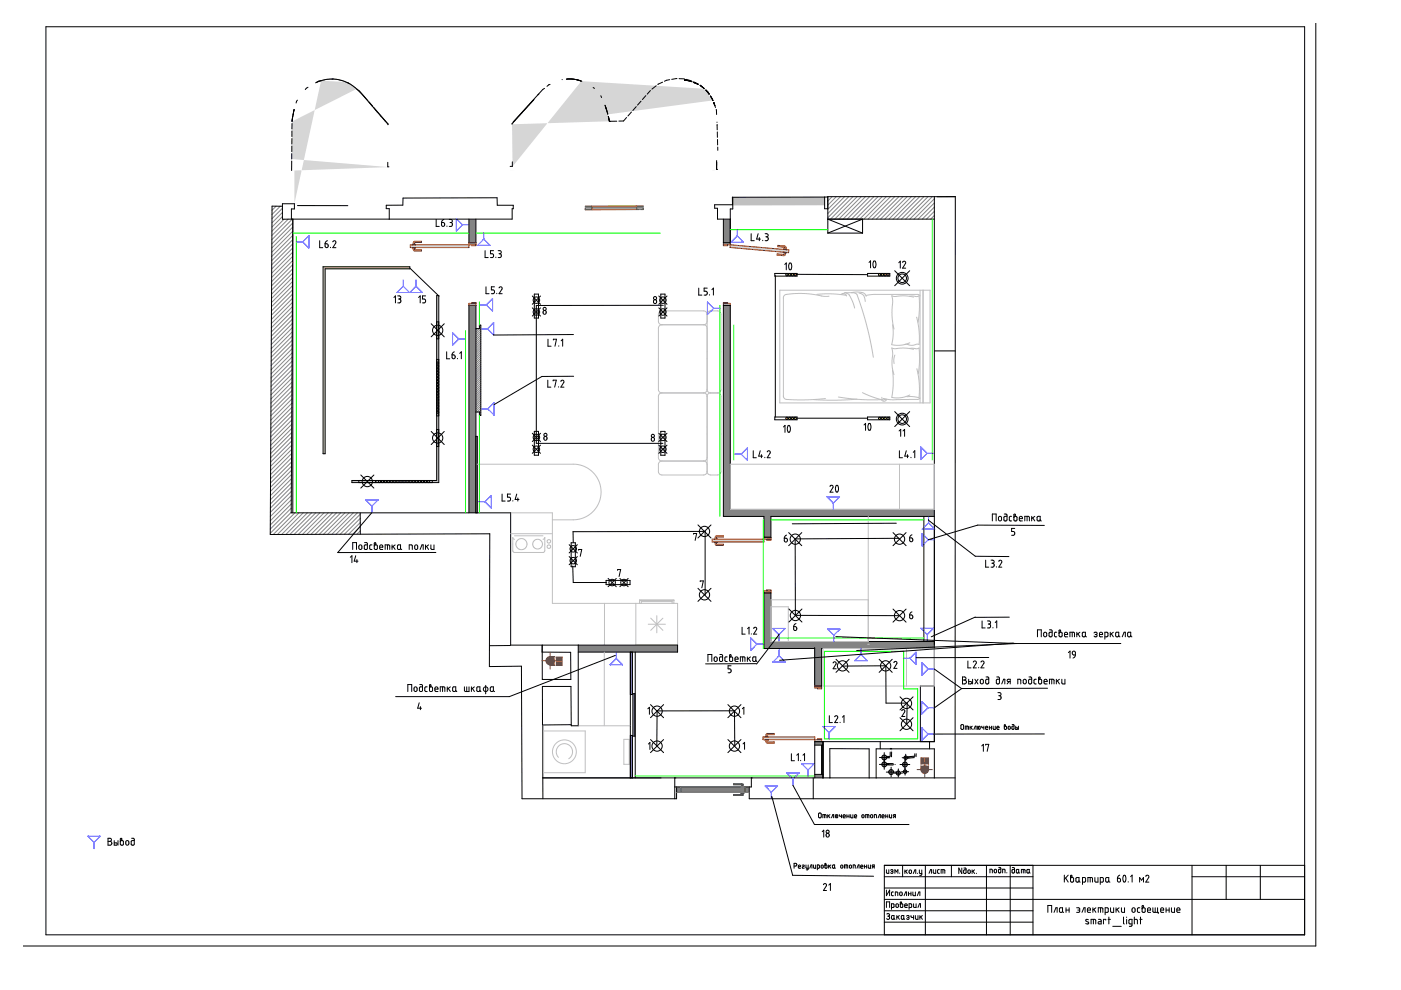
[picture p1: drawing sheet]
<svg xmlns="http://www.w3.org/2000/svg" width="297mm" height="210mm" viewBox="0 0 297 210" stroke-linecap="round" stroke-linejoin="round" font-family="sans-serif">
<g fill="#c0c0c0">
<path d="M155.4 41.8h19.4v1.7l-19.4 .1z" fill-rule="evenodd"/>
<path d="M63.1 43.6l10.6 .1h-10.6z" fill-rule="evenodd"/>
</g>
<g fill="#d6d6d6">
<path d="M151.1 36.1h.8zM108.2 36l.9 .1zM108.6 34.3v1h-.4h.5zM108.6 26.2v.2l20.6-.7-.9-3.4 .5 2 22.4-3-.6-1 .6 1-2.3-2.8 .4 .3-26-1.6a6.9 6.9 0 0 0-3.2-.4h1.5l1.7 .4-14.6 18.1z" fill-rule="evenodd"/>
<path d="M62.4 43.2h.5zM68.1 17.1l2.3-.3-2.3 .3-5.7 26.1v-7l-.5-.1-.1-2v2.1l20.7-.8-20.6-1.7v-1.1l-.1 1.1 .1-7.9 .5-2.6-.5 2.6 13.7-6.9-1.4-1.1-.1-.1 1.5 1.2-2.2-1.5-1.3-.4-1.2-.2 2.5 .6z" fill-rule="evenodd"/>
</g>
<g fill="#7f4f3f">
<path d="M195.2 162.3v.9l.3-.6 .6-.2zM195.3 160.7v1.4h.8v-1.4z" fill-rule="evenodd"/>
<path d="M196.1 162.3l.5 .3 .3 .6v-.9zM196.1 160.7v1.4h.8v-1.4z" fill-rule="evenodd"/>
<circle cx="196.1" cy="163.2" r=".81"/>
</g>
<g fill="#808080">
<path d="M187.9 160.4h.7v.1h-.6z" fill-rule="evenodd"/>
<path d="M188 160.5h.6v.2h-.6z" fill-rule="evenodd"/>
<path d="M188.9 160.1l.1 .3zM188.9 158.7l.2 .1-.1 1.6-.1-.7 .2-.9z" fill-rule="evenodd"/>
<path d="M188.8 160.1l-.1 .3 .2-.1v-.2zM188.8 158.7l-.1 1.7z" fill-rule="evenodd"/>
<path d="M188 161.9h1.4v.2l-1.4-.1z" fill-rule="evenodd"/>
<path d="M188 162l1.4 .1v.1h-1.4z" fill-rule="evenodd"/>
<path d="M194.1 160.1l.1 .3z" fill-rule="evenodd"/>
<path d="M194 160.2l.1 .1h-.2z" fill-rule="evenodd"/>
<path d="M192.3 160.5l1.5-.2v.2l-1.4 .1z" fill-rule="evenodd"/>
<path d="M192.4 160.6l1.4-.1v.1l-1.4 .2z" fill-rule="evenodd"/>
<circle cx="187.5" cy="160.6" r=".51"/>
<circle cx="187.5" cy="162.1" r=".51"/>
<circle cx="188.9" cy="163.7" r=".52"/>
<circle cx="190.5" cy="163.9" r=".44"/>
<circle cx="191.9" cy="163.6" r=".37"/>
<circle cx="191.9" cy="162.1" r=".52"/>
<circle cx="192" cy="160.6" r=".37"/>
</g>
<g fill="#7f4f3f">
<path d="M116.9 139.2h.7v.9l-.3-.6z" fill-rule="evenodd"/>
<path d="M117.5 140.1l.1 .9h-.7l.4-.3z" fill-rule="evenodd"/>
<path d="M117.8 139.3h1.4v.9h-1.4z" fill-rule="evenodd"/>
<path d="M117.8 140.2l.1 .9h1.3v-.9zM116.6 141l1 .1z" fill-rule="evenodd"/>
<circle cx="116.6" cy="140.1" r=".88"/>
</g>
<g fill="none" stroke="#848484" stroke-width=".21">
<path d="M58.5 43.7l-.8 .9M59.4 43.7l-1.7 1.8M59.9 45.9l-2.2 2.3M59.9 45l-2.2 2.3M59.9 44.2l-2.2 2.2M60.2 46.5l-2.6 2.5M61.1 46.5l-3.5 3.4M62 46.5l-4.4 4.3M62 56.2l-4.4 4.4M62 57l-4.4 4.5M62 57.9l-4.4 4.5M62 58.8l-4.4 4.5"/>
<path d="M62 59.7l-4.4 4.5M62 52.6l-4.4 4.4M62 53.5l-4.4 4.4M62 54.4l-4.4 4.4M62 55.3l-4.4 4.4M62.1 48.2l-4.5 4.4M62.1 49l-4.5 4.5M62.1 49.9l-4.5 4.5M62.1 50.8l-4.5 4.5M62.1 51.7l-4.5 4.5M62.1 47.3l-4.5 4.4M61.9 79.3l-4.5 4.4"/>
<path d="M61.9 78.4l-4.4 4.4M61.9 77.5l-4.4 4.4M61.9 76.6l-4.4 4.4M61.9 75.7l-4.4 4.5M61.9 74.8l-4.4 4.5M61.9 73.9l-4.4 4.5M61.9 73l-4.4 4.5M61.9 72.2l-4.4 4.4M62 71.3l-4.5 4.4M62 70.4l-4.5 4.4M62 69.5l-4.5 4.4M62 68.6l-4.5 4.4"/>
<path d="M62 67.7l-4.5 4.5M62 64.2l-4.5 4.4M62 65l-4.5 4.5M62 65.9l-4.5 4.5M62 66.8l-4.5 4.5M62 60.6l-4.4 4.4M62 61.5l-4.4 4.4M62 62.4l-4.4 4.4M62 63.3l-4.4 4.4M61.8 99.7l-4.5 4.5M61.8 96.2l-4.4 4.4M61.8 97.1l-4.4 4.4"/>
<path d="M61.8 98l-4.4 4.4M61.8 98.8l-4.4 4.5M61.8 92.6l-4.4 4.5M61.8 91.7l-4.4 4.5M61.8 93.5l-4.4 4.5M61.8 94.4l-4.4 4.4M61.8 95.3l-4.4 4.4M61.8 90.8l-4.4 4.5M61.8 90l-4.4 4.4M61.8 89.1l-4.4 4.4M61.8 88.2l-4.4 4.4M61.9 87.3l-4.5 4.4"/>
<path d="M61.9 86.4l-4.5 4.4M61.9 85.5l-4.5 4.5M61.9 84.6l-4.5 4.5M61.9 83.7l-4.5 4.5M61.9 82.8l-4.5 4.5M61.9 81.9l-4.5 4.5M61.9 81l-4.5 4.5M61.9 80.2l-4.5 4.4M61.7 107.7l-4.4 4.5M61.7 108.6l-4.4 4.5M61.8 103.3l-4.5 4.4M61.8 104.2l-4.5 4.4"/>
<path d="M61.8 105.1l-4.5 4.4M61.8 106l-4.5 4.4M61.8 106.8l-4.5 4.5M61.8 100.6l-4.5 4.5M61.8 101.5l-4.5 4.5M61.8 102.4l-4.5 4.4M62.5 108.7l-4.6 4.6M63.4 108.7l-4.6 4.6M64.3 108.7l-4.6 4.6M65.2 108.7l-4.6 4.6M66.1 108.7l-4.6 4.6M67 108.7l-4.6 4.6"/>
<path d="M67.8 108.7l-4.6 4.6M68.7 108.7l-4.6 4.6M69.6 108.7l-4.6 4.6M70.5 108.7l-4.6 4.6M71.4 108.7l-4.6 4.6M72.2 108.7l-4.5 4.6M73.1 108.7l-4.5 4.6M74 108.7l-4.5 4.6M74.9 108.7l-4.5 4.6M75.8 108.7l-4.6 4.6M76.4 109l-4.3 4.3M76.4 109.9l-3.4 3.4"/>
<path d="M76.4 110.8l-2.5 2.5M76.4 111.7l-1.6 1.6M76.4 112.6l-.7 .7"/>
</g>
<g fill="#808080">
<path d="M155.5 166.2l2 .1v.5h-.3v-.4h-1.7z" fill-rule="evenodd"/>
<path d="M157 166.8l.8 .1z" fill-rule="evenodd"/>
<path d="M155.5 168.5h1.7v-.4h.3v.5l-.3 .1h-1.7z" fill-rule="evenodd"/>
<path d="M157 168l.8 .1z" fill-rule="evenodd"/>
<path d="M158 166.9h.9v1.1h-.9zM143.4 166.9h.9v1.1h14.6h-15.5z" fill-rule="evenodd"/>
<path d="M144.3 166.9h13.7v1.1h-13.7z" fill-rule="evenodd"/>
<path d="M124.1 43.7v.5h1.4v-.5zM135 43.7v.5h1.4v-.5z" fill-rule="evenodd"/>
<path d="M124.1 44.2v.3l1.4-.1v-.2zM135 44.2v.2h1.4v-.2z" fill-rule="evenodd"/>
<path d="M125.5 43.7h9.5v.5h-9.5z" fill-rule="evenodd"/>
<path d="M125.5 44.2h9.5v.2h-9.5z" fill-rule="evenodd"/>
</g>
<g fill="none" stroke="#848484" stroke-width=".21">
<path d="M101.1 69.7l-.2 .2M101.6 69.7l-.7 .7M101.9 68.9l-.3 .3M101.9 74.6l-1 1M101.9 74.2l-1 1M101.9 73.7l-1 1.1M101.9 73.3l-1 1M101.9 72.9l-1 1M101.9 72.4l-1 1M101.9 72l-1 1M101.9 71.5l-1 1.1M101.9 71.1l-1 1"/>
<path d="M101.9 70.6l-1 1.1M101.9 75.1l-1 1M101.9 75.5l-1 1M101.9 75.9l-1 1.1M101.9 76.4l-1 1M101.9 76.8l-1 1.1M101.9 77.3l-1 1M101.9 77.7l-1 1.1M101.9 78.2l-1 1M101.9 78.6l-1 1M101.9 79l-1 1.1M101.9 79.5l-1 1"/>
<path d="M101.9 79.9l-1 1.1M101.9 69.3l-.3 .3M101.9 69.8l-1 1M101.9 70.2l-1 1M101.9 80.4l-1 1M101.9 80.8l-1 1.1M101.9 81.3l-1 1M101.9 81.7l-1 1M101.9 82.1l-1 1.1M101.9 82.6l-1 1M101.9 83l-1 1.1M101.9 83.5l-1 1"/>
<path d="M101.9 83.9l-1 1M101.9 84.3l-1 1.1M101.9 84.8l-1 1M101.9 85.2l-1 1.1M101.9 85.7l-1 1M101.9 86.1l-1 1M101.9 86.6l-.8 .8M101.9 87l-.3 .4M101.9 87.4l-.3 .3M101.9 87.9l-.2 .2"/>
</g>
<path d="M122.6 136.8h21.1v1.5h-21.1z" fill-rule="evenodd" fill="#848484"/>
<g fill="none" stroke="#848484" stroke-width=".21">
<path d="M175.5 41.7h.1M176.4 41.7l-.9 .9M177.3 41.7l-1.8 1.8M178.2 41.7l-2.7 2.7M179.1 41.7l-3.6 3.6M180 41.7l-4.5 4.5M180.8 41.7l-4.7 4.8M181.7 41.7l-4.7 4.8M182.6 41.7l-4.8 4.8M183.5 41.7l-4.8 4.8M184.4 41.7l-4.8 4.8M185.3 41.7l-4.8 4.8"/>
<path d="M186.2 41.7l-4.8 4.8M187 41.7l-4.7 4.8M187.9 41.7l-4.7 4.8M188.8 41.7l-4.8 4.8M189.7 41.7l-4.8 4.8M190.6 41.7l-4.8 4.8M191.5 41.7l-4.8 4.8M192.3 41.7l-4.7 4.8M193.2 41.7l-4.7 4.8M194.1 41.7l-4.7 4.8M195 41.7l-4.8 4.8M195.9 41.7l-4.8 4.8"/>
<path d="M196.8 41.7l-4.8 4.8M197.7 41.7l-4.8 4.8M198.1 44.8l-1.7 1.7M198.1 43.9l-2.6 2.6M198.1 43l-3.5 3.5M198.1 42.1l-4.3 4.4M198.1 45.7l-.8 .8"/>
</g>
<g fill="#d6d6d6">
<path d="M162.5 155.7l.2-.2h1.4v.3h-1.4v.3l.2 .2h-.7l.2-.2z" fill-rule="evenodd"/>
<path d="M162.2 156.8h.7l-.2 .1v.4h1.4v.3h-1.4l-.3-.3v-.4z" fill-rule="evenodd"/>
<path d="M161.8 156.3h10.9v.5h-10.9z" fill-rule="evenodd"/>
<path d="M173.3 145.9h.9v.1h-.9zM172.7 145.5h1.5v.4h-1.5z" fill-rule="evenodd"/>
<path d="M173.3 156.6v.2h.9v-.2zM172.7 156.8v.4h1.5v-.4z" fill-rule="evenodd"/>
<path d="M164.8 53.8l1.4 .2 .1-.4-.2-.1h.7l-.3 .1v.4l-.2 .2-1.5-.1z" fill-rule="evenodd"/>
<path d="M164.9 52l1.5 .2 .2 .3v.3l.2 .1h-.7l.2-.1v-.4l-1.4-.1z" fill-rule="evenodd"/>
<path d="M154.8 51.9l12.4 1.1v.6l-12.4-1.1z" fill-rule="evenodd"/>
<path d="M153.4 51.9v.2h.9v-.2zM153.4 51.5v.4h1.4v-.4z" fill-rule="evenodd"/>
<path d="M153.4 64.1h.9v.2h-.9zM153.4 64.3h1.4v.4h-1.4z" fill-rule="evenodd"/>
<path d="M87.4 52.5h.7l-.2 .1v.4h1.5v.2h-1.5l-.3-.2v-.4z" fill-rule="evenodd"/>
<path d="M87.7 51.3l.2-.1h1.5v.2h-1.5v.4l.2 .1h-.7l.2-.1z" fill-rule="evenodd"/>
<path d="M87 51.9h12.4v.6h-12.4z" fill-rule="evenodd"/>
<path d="M100 51.9h.9v.2h-.9zM99.4 51.5h1.5v.4h-1.5z" fill-rule="evenodd"/>
<path d="M100 64.1v.2h.9v-.2zM99.4 64.3v.4h1.5v-.4z" fill-rule="evenodd"/>
<path d="M151.4 114.9h.7l-.2 .1v.4h1.5v.3l-1.6-.1-.1-.2-.1-.4z" fill-rule="evenodd"/>
<path d="M151.7 113.7l1.7-.1v.3h-1.5v.3l.2 .1h-.7l.2-.1z" fill-rule="evenodd"/>
<path d="M151 114.3h11v.6h-11z" fill-rule="evenodd"/>
<path d="M162.6 114.3h.8v.2h-.8zM162 113.9h1.4v.4h-1.4z" fill-rule="evenodd"/>
<path d="M162.6 125.1v.2h.8v-.2zM162 125.3v.4h1.4v-.4z" fill-rule="evenodd"/>
</g>
<path d="M133.9 138.3v9M133.9 155.9v9" fill="none" stroke="#66b2cc" stroke-width=".44"/>
<path d="M134.4 147.1v9" fill="none" stroke="#66b2cc" stroke-width=".42"/>
<g fill="#848484">
<path d="M99.4 46.5v5h1.5v-5zM99.4 64.7v44h1.5v-44zM153.4 46.5v5h1.4v-5zM153.4 64.7v44.8h8.6v4.4h1.4v-4.4h34.7v-1.5h-43.3v-43.3z" fill-rule="evenodd"/>
<path d="M172.7 157.2v.8h1.8v-.8zM172.7 164.2v.7h1.8v-.7z" fill-rule="evenodd"/>
</g>
<path d="M174.3 158v6.2" fill="none" stroke="#848484" stroke-width=".3"/>
<path d="M162 125.7h1.4v10.3h34.7v1.5h-23.9v8h-1.5v-8h-10.7z" fill-rule="evenodd" fill="#848484"/>
<g fill="#ffff7f">
<path d="M92.6 77a.22 .22 0 0 0 .4 0 .22 .22 0 0 0-.4 0zM92.6 77.6a.22 .22 0 0 0 .4 0 .22 .22 0 0 0-.4 0zM92.6 78.3a.22 .22 0 0 0 .4 0 .22 .22 0 0 0-.4 0zM92.6 78.9a.22 .22 0 0 0 .4 0 .22 .22 0 0 0-.4 0zM92.6 79.6a.22 .22 0 0 0 .4 0 .22 .22 0 0 0-.4 0zM92.6 80.2a.23 .23 0 0 0 .4 0 .23 .23 0 0 0-.4 0zM92.6 80.9a.22 .22 0 0 0 .4 0 .22 .22 0 0 0-.4 0zM92.6 81.5a.22 .22 0 0 0 .4 0 .22 .22 0 0 0-.4 0zM92.6 82.2a.22 .22 0 0 0 .4 0 .22 .22 0 0 0-.4 0zM92.6 82.8a.23 .23 0 0 0 .4 0 .23 .23 0 0 0-.4 0zM92.6 83.5a.22 .22 0 0 0 .4 0 .22 .22 0 0 0-.4 0zM92.6 84.1a.22 .22 0 0 0 .4 0 .22 .22 0 0 0-.4 0zM92.6 84.8a.22 .22 0 0 0 .4 0 .22 .22 0 0 0-.4 0zM92.6 85.4a.23 .23 0 0 0 .4 0 .23 .23 0 0 0-.4 0zM92.6 86.1a.23 .23 0 0 0 .4 0 .23 .23 0 0 0-.4 0zM92.6 86.8a.22 .22 0 0 0 .4 0 .22 .22 0 0 0-.4 0zM92.6 87.4a.22 .22 0 0 0 .4 0 .22 .22 0 0 0-.4 0z" fill-rule="evenodd"/>
<path d="M80.2 102.1a.25 .25 0 0 0 .5 0 .25 .25 0 0 0-.5 0zM80.9 102.1a.22 .22 0 0 0 .4 0 .22 .22 0 0 0-.4 0zM81.5 102.1a.25 .25 0 0 0 .5 0 .25 .25 0 0 0-.5 0zM82.2 102.1a.22 .22 0 0 0 .4 0 .22 .22 0 0 0-.4 0zM82.8 102.1a.25 .25 0 0 0 .5 0 .25 .25 0 0 0-.5 0zM83.5 102.1a.23 .23 0 0 0 .4 0 .23 .23 0 0 0-.4 0zM84.1 102.1a.25 .25 0 0 0 .5 0 .25 .25 0 0 0-.5 0zM84.8 102.1a.22 .22 0 0 0 .4 0 .22 .22 0 0 0-.4 0zM85.4 102.1a.25 .25 0 0 0 .5 0 .25 .25 0 0 0-.5 0zM86.1 102.1a.23 .23 0 0 0 .4 0 .23 .23 0 0 0-.4 0zM86.8 102.1a.22 .22 0 0 0 .4 0 .22 .22 0 0 0-.4 0zM87.4 102.1a.23 .23 0 0 0 .4 0 .23 .23 0 0 0-.4 0zM88.1 102.1a.22 .22 0 0 0 .4 0 .22 .22 0 0 0-.4 0zM88.7 102.1a.22 .22 0 0 0 .4 0 .22 .22 0 0 0-.4 0zM89.3 102.1a.25 .25 0 0 0 .5 0 .25 .25 0 0 0-.5 0zM90 102.1a.22 .22 0 0 0 .4 0 .22 .22 0 0 0-.4 0zM90.7 102.1a.22 .22 0 0 0 .4 0 .22 .22 0 0 0-.4 0z" fill-rule="evenodd"/>
<path d="M68.5 56.6v39.6h.2v-39.4h18.2v-.2zM68.7 56.8v39.4h.2v-39.2h18v-.2z" fill-rule="evenodd"/>
<path d="M186.2 58.3a.25 .25 0 0 0 .5 0 .25 .25 0 0 0-.5 0zM186.9 58.3a.24 .24 0 0 0 .4 0 .24 .24 0 0 0-.4 0zM187.4 58.3a.25 .25 0 0 0 .5 0 .25 .25 0 0 0-.5 0zM188 58.3a.25 .25 0 0 0 .5 0 .25 .25 0 0 0-.5 0z" fill-rule="evenodd"/>
<path d="M166.6 58.3a.25 .25 0 0 0 .5 0 .25 .25 0 0 0-.5 0zM167.2 58.3a.25 .25 0 0 0 .5 0 .25 .25 0 0 0-.5 0zM167.8 58.3a.25 .25 0 0 0 .5 0 .25 .25 0 0 0-.5 0zM168.4 58.3a.24 .24 0 0 0 .4 0 .24 .24 0 0 0-.4 0z" fill-rule="evenodd"/>
<path d="M186.2 88.7a.25 .25 0 0 0 .5 0 .25 .25 0 0 0-.5 0zM186.9 88.7a.24 .24 0 0 0 .4 0 .24 .24 0 0 0-.4 0zM187.4 88.7a.25 .25 0 0 0 .5 0 .25 .25 0 0 0-.5 0zM188 88.7a.25 .25 0 0 0 .5 0 .25 .25 0 0 0-.5 0z" fill-rule="evenodd"/>
<path d="M166.6 88.7a.25 .25 0 0 0 .5 0 .25 .25 0 0 0-.5 0zM167.2 88.7a.25 .25 0 0 0 .5 0 .25 .25 0 0 0-.5 0zM167.8 88.7a.24 .24 0 0 0 .4 0 .24 .24 0 0 0-.4 0zM168.4 88.7a.24 .24 0 0 0 .4 0 .24 .24 0 0 0-.4 0z" fill-rule="evenodd"/>
</g>
<g fill="none" stroke="#000" stroke-width=".21">
<path d="M9.7 5.7h266.9v192.5h-266.9zM65.3 18.5l-.6 .5M68.1 17.1a7.7 7.7 0 0 1 7.7 1.9l6.5 7.3M68.1 17.1l-1 .4M68.1 17.1l-1.2 .5M70.7 16.7l-.3 .1M73.7 17.5l.4 .2M75.6 18.9l.6 .4 1.8 2M114.3 19.9l-.3 .2M115.4 18.7l-6.6 7.1M116.6 17.9l-.6 .4M119.2 16.9h.1"/>
<path d="M120.1 16.8h1.9M120.4 16.7l-.1 .1M121.6 16.8h.1M121.8 16.8h.1M122.1 16.9l.5 .1M122.2 16.9h.2M122.5 17l.4 .1M122.6 17h.2M122.9 17.1h.1M123 17.1h.1M123 17.1l.3 .1M123.3 17.2h.1"/>
<path d="M125.8 18.6l.2 .1M137.9 19.2l-.7 .8M139.1 18.2l-.9 .7M140.5 17.4l-1 .5M142 16.9l-1.1 .3M143.5 16.7l-1.1 .1M144 16.7h1.1M145.2 16.9h.1M145.4 17l.3 .1M145.5 16.8l1.1 .4M145.6 17.1h.3M145.9 17.1h.2"/>
<path d="M146 17.1l.3 .1M146.2 17.2h.2M146.3 17.2l.4 .1M146.5 17.3h.1M147 17.5h.1M147 17.5h.2M147 17.3l1 .6M147.2 17.5h.1M147.2 17.5l.1 .1M147.2 17.5l.3 .1M147.4 17.6h.1M147.5 17.6v.1"/>
<path d="M147.5 17.7l.5 .2M147.6 17.7h.1M147.7 17.7h.1M147.7 17.7v.1M147.8 17.8h.1M147.9 17.8h.1M148 17.9h.1M148.4 18.1h.1M148.5 18.1l.4 .4M148.5 18.1l.1 .1M148.5 18.2l.2 .1M148.7 18.3l.4 .3"/>
<path d="M148.8 18.4h.1M149.1 18.6h.1M149.1 18.6l.2 .2M149.2 18.7h.1M149.3 18.8h.1M149.8 19.2l-.2-.1 .8 .9-.2-.2M149.8 19.2l.4 .5M149.8 19.2h.1M149.9 19.4v.1M150.2 19.7v.1M150.3 19.9h.1M279 5v195.6h-274"/>
<path d="M61.8 32.6v1.1M61.8 34.1v2.1M61.9 31v1.2M61.9 27.8v1.2M61.9 29.4v1.1M61.9 26.2v1.1M61.9 25.7h.1M62 25.3v.1M62 25h.1M62 24.9h.1M62.1 24.6l-.2 1.2M62.1 24.4h.1"/>
<path d="M62.2 24.1v.1M62.2 23.9h.1M62.3 23.7l-.1 .1M62.3 23.5l-.2 1M62.3 23.3v.1M62.3 23.3v.3M63.1 21.2l-.3 .6M78.3 21.7l.7 .8M79.2 22.8l3.1 3.5M82.2 34.4v1h.3M82.3 26.3v.2M108.6 34.3v1h-.4"/>
<path d="M113.2 21.1l-4.6 5.3M127.4 20.3l.2 .4M128.3 22.3l.2 .6M128.4 22.5v.1M128.4 22.8l.2 .5M128.5 22.9h.1M128.5 22.9l.4 1.3M129 24.7l.2 1h.2M129 24.8h.1M129.1 25v.1M129.1 25.2v.1M129.2 25.5h.1"/>
<path d="M130.8 25.7h-1.6M132.8 24.9l-.6 .8h-1M133.9 23.7l-.8 .9M134.9 22.6l-.7 .8M135.9 21.4l-.7 .9M136.9 20.3l-.7 .8M150.6 20.3v.1M150.6 20.4h.1M150.7 20.4l.1 .2M150.7 20.4l.2 .4M150.8 20.7l.1 .2M150.9 20.9h.1"/>
<path d="M151 20.9v.1M151 20.9h.1M151 21l.1 .2M151.1 21.1h.1M151.1 21.2h.1M151.1 21.3h.1M151.1 21.2v.1M151.4 21.8v.1M151.4 21.9v.1M151.4 21.8l-.1-.1 .4 1.1M151.4 22l.1 .3M151.4 22v.1"/>
<path d="M151.5 22.1v.1M151.5 22.2l.1 .2M151.5 22.4h.1M151.8 23.2l.1 1.1M151.9 35.9h.1M151.9 34v1.9M152 25.9v.1M152 26.4l.1 1.1M152.1 28v1.1M152.1 29.6v1.1M152.2 31.2v.7M59.9 43.7h-2.2l-.4 69.6 46.5-.1v28.1l6.8-.1 .1 28.2h32.7v-2.5"/>
<path d="M59.9 43.2h2.5v1.1h-.6v2.2h-1.9zM61.8 46.5h46.8v-2.2h.2v-.8h-3.4v-1.6l-20 .1v1.5h-3.5v.7h.6v2.3M63.1 43.6h10.6M67.8 51v1.5h.6M68.5 56.6h18.4v.4h-18v39.2h-.4zM68.9 51.7h.5l.2 .5a.33 .33 0 0 1-.4 .3 .33 .33 0 0 1-.3-.3zM69.4 51l-.3 .3-.2 .4M70.1 52.4v.1M70.6 51.3a.33 .33 0 0 1 .4-.3 .33 .33 0 0 1 .2 .5l-.6 1h.6M86.9 56.9l6.2 5.9M92.5 46.5v1.5h.6M93.6 47.2l.6 .1 .1 .5a.33 .33 0 0 1-.4 .2 .33 .33 0 0 1-.3-.3z"/>
<path d="M94.1 46.5l-.3 .3-.2 .4M94.8 47.9v.1M95.2 46.5h.4a.33 .33 0 0 1 .3 .4 .33 .33 0 0 1-.3 .3M95.4 47.2h.2M95.6 47.2l.2 .1 .1 .5-.2 .2h-.5M99.4 46.5v5h1.5v-5M102.8 53.1v1.5h.7M104.6 53.1h-.6v.7h.4l.2 .3-.1 .4-.5 .1M105.1 54.5v.1M105.6 53.1h.4a.33 .33 0 0 1 .3 .4 .33 .33 0 0 1-.3 .3M105.8 53.8h.2M106 53.8l.3 .2v.4l-.3 .2h-.4"/>
<path d="M155.4 41.8v2.5h-.6v7.2h-1.4v-5M159.3 49.6v1.4h.6M160.7 49.6l-.3 1.1h.8M161 50.4v.6M161.7 50.9v.1M162.2 49.6h.4a.33 .33 0 0 1 .3 .3 .33 .33 0 0 1-.4 .3M162.4 50.2h.1M162.5 50.2l.3 .2 .1 .4-.2 .2h-.5M164.3 58h4.7v.5h-4.7zM164.4 58.4v30M166.4 56.1l.3-.3v1.4M167.4 55.8a.55 .55 0 0 1 .5 .8l-.1 .2a.32 .32 0 0 1-.3 .4 .32 .32 0 0 1-.3-.5z"/>
<path d="M168.9 58.2h14.9M174.8 41.8h.7v2.5h-.7zM174.8 41.8h-19.5v1.6h-3.8v.8h.6v2.3h2.7M175.5 49.4l7.4-2.9v2.9M175.5 49.4h7.4M183.9 58h4.8v.5h-4.8zM184.3 55.6l.3-.3v1.5M185.2 55.4a.55 .55 0 0 1 .5 .8v.2a.32 .32 0 0 1-.4 .4 .32 .32 0 0 1-.2-.5zM189.7 57.4l3.2 3.2M190.6 55.7l.3-.3v1.5M191.4 55.6a.33 .33 0 0 1 .4-.2 .33 .33 0 0 1 .2 .5l-.6 1h.6M192.9 57.4l-3.2 3.2"/>
<path d="M198.1 41.7v115.5h-25.4v7.7M198.1 46.5h-22.6l7.4 2.9M202.5 41.7v127.7h-43.6v-2.5M202.5 41.7h-3.8M202.5 41.7h-27v7.7M83.5 63.1l.3-.4v1.5M84.3 62.7h.4a.33 .33 0 0 1 .3 .4 .33 .33 0 0 1-.3 .3M84.5 63.4h.2M84.7 63.4l.2 .1 .1 .5-.2 .2h-.5M88.8 63.1l.3-.4v1.5M90.2 62.7h-.6v.7h.5l.1 .3-.1 .5h-.5M91.4 68.6l2.8 2.8"/>
<path d="M92.6 62.7h.4v39.6h-18.4v-.4h18zM92.6 68.2h.4M92.6 71.8h.4M92.6 76.2h.4M94.2 68.6l-2.8 2.8M94.7 74.6v1.5h.7M95.8 75.2l.6 .2 .1 .5a.33 .33 0 0 1-.4 .2 .33 .33 0 0 1-.3-.4zM96.3 74.6l-.3 .2-.2 .4M97 76v.1M97.5 74.9l.3-.3v1.5M100.9 69.7h.7v-.8h.3v19.2h-.3v-.7h-.7M103 60.8v1.5h.7"/>
<path d="M104.8 60.8h-.6v.7h.4l.2 .2-.1 .5-.5 .1M105.3 62.2v.1M105.8 61a.33 .33 0 0 1 .5-.2 .33 .33 0 0 1 .1 .5l-.6 1h.7M112.9 65.3l1.7 1.7M112.9 62.8l1.7 1.7M113.3 62.4h.9v5h-.9zM114.6 65.3l-1.7 1.7M114.6 62.8l-1.7 1.7M116.2 71.9v1.5h.6M117.3 72.1v-.2h.7l-.3 1.5M118.5 73.3v.1M119 72.3l.3-.4v1.5"/>
<path d="M121.6 70.9l-16.9 .1M121.6 79.8h-6.7l-10.1 6M139.7 65.3l1.7 1.7M139.7 62.8l1.7 1.7M140.1 62.4h.9v5h-.9zM140.6 64.7l-26.9 .1v29.2h26.8M141.4 65.3l-1.7 1.7M141.4 62.8l-1.7 1.7M148.1 61.1v1.5h.7M149.9 61.1h-.6v.6l.5 .1 .1 .2-.1 .5-.5 .1M150.4 62.5v.1M150.9 61.4l.4-.3v1.5"/>
<path d="M198.1 74.4h4.4M91.4 91.5l2.8 2.8M92.6 94.7h.4M92.6 91.1h.4M92.6 88.2h.4M94.2 91.5l-2.8 2.8M100.9 92.5h.3v16.2M112.9 91.9l1.7 1.7M112.9 94.4l1.7 1.7M113.3 91.5h.9v5h-.9zM114.6 91.9l-1.7 1.7M114.6 94.4l-1.7 1.7"/>
<path d="M116.1 80.6v1.5h.7M117.3 80.8v-.2h.6l-.3 1.5M118.4 82v.1M118.9 80.9a.33 .33 0 0 1 .5-.3 .33 .33 0 0 1 .1 .5l-.6 1h.7M139.7 91.9l1.7 1.7M139.7 94.4l1.7 1.7M140.1 91.5h.9v5h-.9zM141.4 91.9l-1.7 1.7M141.4 94.4l-1.7 1.7M159.7 95.6v1.4h.7M161.2 95.6l-.3 1.1h.8M161.4 96.4v.6"/>
<path d="M162.2 97h.1M162.7 95.8a.33 .33 0 0 1 .4-.2 .33 .33 0 0 1 .2 .5l-.6 .9h.6M164.3 88.4h4.7v.6h-4.7zM166.1 90.5l.3-.3v1.5M167.1 90.3a.49 .49 0 0 1 .5 .7l-.1 .3a.31 .31 0 0 1-.3 .4 .31 .31 0 0 1-.2-.5zM169 88.7h15M183.2 90.1l.3-.3v1.4M183.9 88.4h4.8v.6h-4.8zM184.2 89.9a.47 .47 0 0 1 .5 .6l-.1 .3a.31 .31 0 0 1-.3 .4 .31 .31 0 0 1-.3-.4zM189.7 87.3l3.2 3.1M190.6 91.4l.4-.4v1.5M190.7 95.6v1.4h.6"/>
<path d="M191.5 91.4l.3-.4v1.5M192.2 95.6l-.4 1.1h.8M192.4 96.4v.6M192.9 87.3l-3.2 3.1M193.1 97h.1M193.6 95.9l.4-.3v1.4M62.1 108.7v-62.2l-.4 62.2h46.6v28.1h35.4v1.5h-21.1M74.3 118.2l.3-.4v1.5M74.8 116.5v-1.5h.8v1.5M75.4 117.8l-.3 1.2h.8M75.7 118.6v.7M76.1 101.9v.4"/>
<path d="M76.2 115.6a.32 .32 0 0 1 .3-.1 .32 .32 0 0 1 .2 .3v.5a.34 .34 0 0 1-.3 .2 .34 .34 0 0 1-.3-.3zM76.4 108.7v4.6M76.5 100.7l2.8 2.8M77.3 115h.4l.2 .3v1.1l-.2 .1h-.4l-.1-.8 .7-.2M78.8 108.7l-7.2 8.5 20.8-.1M78.9 115.5h-.4l-.1 .2v.7l.5 .1M79.3 100.7l-2.8 2.8M79.4 115.6l.3-.4-.1-.2-.2 .1v1.2l.1 .2h.4l.1-.8-.4-.2-.2 .3M79.7 101.9v.4M80.5 116h.7v-.2a.33 .33 0 0 0-.4-.3 .33 .33 0 0 0-.3 .3l.1 .6 .6 .1M81.7 116.5v-1h.8l.1 1M82.1 115.5v1"/>
<path d="M83.1 115.5v1M83.3 115.8l.5 .7M83.8 115.5l-.7 .5M84.3 115.6l.6-.1v.9l-.1 .1-.5-.1zM84.9 116.3l.3 .2M86.8 116.5v-1l.6 .1v.9M88 115.6a.32 .32 0 0 1 .4-.1 .32 .32 0 0 1 .2 .3v.4a.32 .32 0 0 1-.4 .3 .32 .32 0 0 1-.3-.3zM89.1 116.5l.4-1h.2v1M90.2 115.5v1M90.4 115.8l.5 .7M90.9 115.5l-.7 .5M91.4 115.5v.8l.1 .2h.5v-1"/>
<path d="M91.7 101.9v.4M99.4 108.7v-44h1.5v44M106.4 104.8v1.4h.7M108.2 104.8h-.6v.6h.5l.1 .3-.1 .5h-.5M108.7 106.2h.1M109.6 104.8l-.4 1.1h.8M109.8 105.6v.6M120.7 115.5l1.7 1.7M120.7 118l1.7 1.7M121.1 115.1h.9v5.1h-.9zM121.5 112.7v2.3M121.5 112.7h28v13.4"/>
<path d="M122.4 115.5l-1.7 1.7M122.4 118l-1.7 1.7M122.7 116.6v-.1h.6l-.3 1.5M147 113.3v-.2h.7l-.3 1.5M148 111.3l2.7 2.8M150.7 111.3l-2.7 2.8M166.3 114.1l.5 .1 .1 .4a.33 .33 0 0 1-.3 .3 .33 .33 0 0 1-.3-.3zM166.8 113.5l-.4 .2-.1 .4M167.2 112.9l2.8 2.8M170 112.9l-2.8 2.8M176 103.1a.33 .33 0 0 1 .4-.2 .33 .33 0 0 1 .2 .5l-.6 1h.6M177.3 102.9a.61 .61 0 0 1 .5 .9l-.1 .1a.32 .32 0 0 1-.3 .4 .32 .32 0 0 1-.3-.4z"/>
<path d="M189.3 112.9l2.8 2.8M190 110.9l-22 .2M190.6 114.1l-22 .2v16.2h22M192.1 112.9l-2.8 2.8M192.9 114l.5 .1 .1 .4a.33 .33 0 0 1-.3 .4 .33 .33 0 0 1-.3-.4zM193.4 113.4l-.4 .2-.1 .4M195.9 109.5v26.5M196.8 110.3l10 7.6 7.1 .1M198.1 108h-43.3v-43.3h-1.4v44.8h8.6v4.4h1.4v-4.4h34.7M209 118.8v1.4h.6M210.1 118.8h.4a.33 .33 0 0 1 .3 .3 .33 .33 0 0 1-.3 .3M210.3 119.4h.2"/>
<path d="M210.4 110.4v-1.4h.8v1.4M210.5 119.4l.3 .3v.4l-.3 .1h-.4M211.8 119a.33 .33 0 0 1 .4-.2 .33 .33 0 0 1 .2 .5l-.6 .9h.6M211.8 109.6v-.1a.31 .31 0 0 1 .4 0 .31 .31 0 0 1 .1 .3v.4a.33 .33 0 0 1-.3 .2 .33 .33 0 0 1-.3-.3zM212.9 109h.5l.1 .2v1.1l-.2 .1h-.3l-.1-.8 .6-.1M214.5 109.5h-.3l-.2 .2v.6l.5 .1M215 109.6l.3-.4-.1-.2-.2 .1v1.2l.1 .1h.4l.1-.8-.4-.1-.2 .2M215.1 112h-.6v.7h.4l.2 .2-.1 .5-.5 .1M216.1 110h.7v-.2a.33 .33 0 0 0-.4-.3 .33 .33 0 0 0-.3 .3l.1 .6h.6M217.3 110.4v-.9h.9v.9M217.8 109.5v.9M218.7 109.5v.9"/>
<path d="M218.9 109.8l.5 .6M219.4 109.5l-.7 .5M219.9 109.6l.6-.1v.8l-.1 .1-.5-.1zM220.5 110.2l.3 .2M221.4 111.4l-14.1-.1-10.5 3.1M108.2 136.9h-4.4M115 136.8l-.1 1.5h6.1v5.8h-6zM121.4 120l.1 3.5h7.1M122.6 136.8v17.1h-1.5v-8.4h-6.1v8.2l6.1-.1M128.5 123.1h5.1v.9h-5.1zM128.9 122.6l1.8 1.8M130.5 139l-22.5 8.7h-24.1"/>
<path d="M130.7 122.6l-1.8 1.8M130.9 120.9v-.1h.7l-.3 1.4M131.4 122.6l1.8 1.8M133.2 122.6l-1.8 1.8M133.6 138.3v26.6M134.1 138.3v9h-.5M134.7 138.3v26.6M148 124.7l2.7 2.8M148.5 123.3v-.1h.6l-.3 1.4M150.7 124.7l-2.7 2.8M151.5 139.4a.33 .33 0 0 1 .4-.1 .33 .33 0 0 1 .2 .3v.3a.33 .33 0 0 1-.4 .4 .33 .33 0 0 1-.3-.4zM152.6 138.8h.4l.2 .2v1.1l-.5 .2-.2-.3v-.5l.2-.2h.5"/>
<path d="M154.2 139.3h-.3l-.2 .2 .1 .7 .4 .1M154.7 139.4l.3-.4-.1-.2-.2 .1v1.2l.2 .2 .4-.1v-.8l-.5-.1-.1 .2M155.8 139.8h.7v-.3a.32 .32 0 0 0-.4-.2 .32 .32 0 0 0-.3 .3l.1 .6 .6 .1M157.3 133v1.5h.7M157.5 139.3v1M158.5 139.3v1M158.5 133.3l.3-.3v1.5M158.7 139.6l.4 .7M159.1 139.3l-.6 .5M159.3 134.4v.1M159.6 139.4l.7-.1-.1 .9h-.6zM159.8 133.2a.33 .33 0 0 1 .4-.2 .33 .33 0 0 1 .2 .5l-.6 1h.6"/>
<path d="M160.3 140l.2 .3M165.1 134.6l-4.7 6.2M167.3 129.1l2.7 2.8M168.3 132.9h.5l.1 .5a.33 .33 0 0 1-.3 .3 .33 .33 0 0 1-.3-.4zM168.8 132.2l-.3 .2-.2 .5M170 129.1l-2.7 2.8M172.7 137.3v8M177.2 135l38.3 1.4M177.2 139.8l2.8 2.8M180 139.8l-2.8 2.8M186.4 139.8l2.8 2.8M189.2 139.8l-2.8 2.8"/>
<path d="M189.3 129.1l2.8 2.8M192.1 129.1l-2.8 2.8M192.9 130.4l.5 .1 .1 .4a.33 .33 0 0 1-.3 .3 .33 .33 0 0 1-.3-.3zM193.4 129.7l-.4 .2-.1 .5M198.1 137.5h-23.9v8h-1.5M198.1 136h-34.7v-10.3h-1.4v11.8h10.7M206.8 130.8l-9.4 4.2M208.2 131.7v1.4h.7M209.4 131.7h.3a.33 .33 0 0 1 .3 .3 .33 .33 0 0 1-.3 .3M209.5 132.3h.2M209.6 139.4h-15.4M209.7 132.3l.3 .1v.5l-.2 .2h-.4"/>
<path d="M210.5 133.1h.1M211 132l.3-.3v1.4M211.3 120.2h.1M214 130.9h-7.2M214.9 136.4l-49.6 3.6M215.5 136.4l-33.9 1.5M215.5 136.4h22.1M220 135v-1.5h.8v1.5M221.3 134.2l.1-.1a.33 .33 0 0 1 .3 0 .33 .33 0 0 1 .2 .3v.3a.33 .33 0 0 1-.3 .3 .33 .33 0 0 1-.3-.3zM222.5 133.5l.4 .1 .2 .2v1l-.2 .2h-.3l-.2-.2v-.6l.7-.2M224 134h-.3l-.1 .2v.7l.4 .1M224.6 134.1l.3-.3-.1-.2-.3 .1 .1 1.2 .1 .1 .4-.1 .1-.7-.5-.2-.2 .3"/>
<path d="M225.7 134.5h.7l-.1-.2a.32 .32 0 0 0-.3-.3 .32 .32 0 0 0-.3 .4v.5l.7 .1M226.5 138.4l.4-.4v1.5M226.8 135v-1l.9 .1 .1 .9M227.3 134v1M227.4 138.2a.34 .34 0 0 1 .4-.1 .34 .34 0 0 1 .2 .3v.5h-.4l-.2-.3zM228 138.9l-.1 .4-.4 .2M228.3 134v1M228.5 134.4l.5 .6M229 134l-.7 .5M229.5 134.2l.6-.2v.9h-.6zM230.1 134.8l.3 .2M232 134.2l.4-.2a.24 .24 0 0 1 .2 .3 .24 .24 0 0 1-.2 .2"/>
<path d="M232.2 134.5h.2M232.4 134.5a.24 .24 0 0 1 .2 .3 .24 .24 0 0 1-.2 .2l-.4-.1M233.1 134.5h.7l-.1-.2a.32 .32 0 0 0-.3-.2 .32 .32 0 0 0-.3 .3l.1 .5 .6 .1M234.3 135l.6-.1-.1-.8-.5-.1v1.5M235.4 134v1M235.6 134.4l.5 .6M236.1 134l-.7 .5M236.6 134.1l.6-.1v.8l-.2 .2-.5-.2zM237.2 134.8l.2 .2M237.9 135l.4-1h.3v1M239.2 134.1l.5-.1v.8l-.2 .2-.4-.2zM239.7 134.8l.3 .2"/>
<path d="M86.5 146.6v-1.5h.8v1.5M87.8 145.8a.34 .34 0 0 1 .4-.2 .34 .34 0 0 1 .2 .4v.3a.33 .33 0 0 1-.3 .3 .33 .33 0 0 1-.3-.3zM88.9 149l-.3 1.2h.8M89 145.1h.4l.2 .3v1l-.2 .2h-.4v-.9l.6-.1M89.1 149.8v.7M90.6 145.6l-.4 .1-.1 .2v.7h.5M91.1 145.7l.3-.4-.2-.2-.1 .2v1.2l.2 .1 .4-.1v-.8l-.5-.1-.1 .3M92.2 146.1h.7v-.1a.33 .33 0 0 0-.4-.4 .33 .33 0 0 0-.3 .4l.1 .6h.6M93.3 146.6v-1l1 .1v.9M93.8 145.6v1M94.8 145.6v1M95 146l.5 .6"/>
<path d="M95.5 145.6l-.7 .5M96 145.7l.6-.1-.1 1-.5-.1zM96.6 146.4l.3 .2M98.5 145.6v.8l.2 .2h.7v-1M99 145.6v1M99.9 145.6v1M100.2 146l.4 .6M100.6 145.6l-.7 .5M101.1 145.7l.6-.1-.1 1-.5-.1zM101.7 146.4l.3 .2M103 145.3v1.8M104 145.7l.6-.1-.1 1-.5-.1z"/>
<path d="M104.6 146.4l.3 .2M115.1 153.9v11M133.6 155.9h.5v9M134.2 147.1h.4v9h-.4zM137.4 150.3l.3-.3v1.4M137.5 157.8l.3-.4v1.5M137.9 149.4l2.8 2.8M137.9 156.8l2.8 2.8M139.3 158.2v-7.5h16.4l.1 7.5M140.7 149.4l-2.8 2.8M140.7 156.8l-2.8 2.8M150.1 140.3v-1.5h.8v1.5"/>
<path d="M154.3 149.4l2.8 2.8M154.3 156.8l2.8 2.8M155 141.2h-.6v.6h.4l.2 .2-.1 .5-.5 .1M157 140.3v-1h.9v1M157.1 149.4l-2.8 2.8M157.1 156.8l-2.8 2.8M157.4 150.3l.3-.3v1.4M157.5 157.7l.4-.3v1.5M160.3 140.7l-10.7 .1M167.8 159.8v1.5h.6M172.7 158h1.8M174.2 158v6.2"/>
<path d="M174.5 157.2v7.7M175.8 151.7v1.5h.7M176.6 140.6a.33 .33 0 0 1 .5-.3 .33 .33 0 0 1 .1 .5l-.6 1h.7M177 152a.33 .33 0 0 1 .4-.2 .33 .33 0 0 1 .2 .4l-.6 1h.6M178.1 153.1v.1M178.6 152.1l.3-.4v1.5M178.7 141.2h9.1l.1 7.9h4.4l-.1 4.5M186.6 157.2v1.6M187.5 159.6v3.5M188.7 159.4v1M188.8 158.8v-.1l.3 .1M189 159.4v1.1"/>
<path d="M189.5 140.5a.33 .33 0 0 1 .5-.3 .33 .33 0 0 1 .1 .5l-.6 1h.7M190.8 152.2l2.8 2.7M190.8 147.7l2.8 2.8M191.2 150.7a.33 .33 0 0 1 .4-.2 .33 .33 0 0 1 .2 .4l-.6 1h.7M192 159.9v1.5M193.6 152.2l-2.8 2.7M193.6 147.7l-2.8 2.8M194 159.8l-.1 .6M194.2 159.8v.6M197.1 157.2v1.6M198.1 145.5h-3v11.7M198.1 141.9l5.8 4.1 18.2-.1"/>
<path d="M203.8 153.7h.5v.7a.3 .3 0 0 1-.3 .3 .3 .3 0 0 1-.3-.2zM203.9 146l-5.8 4.1M204.1 143.5l.5 .1a.32 .32 0 0 1 .2 .3 .32 .32 0 0 1-.3 .3l.3 .1 .1 .5-.3 .2h-.5zM204.1 144.2h.4M204.7 154.7v-.7l.6 .1v.6M205 154v.7M205.2 140.1v1.5h.7M205.4 144v1h.4a.25 .25 0 0 0 .2-.2 .25 .25 0 0 0-.2-.3h-.4M205.7 154v.7M205.8 154.2l.3 .5M206.1 154l-.4 .3M206.2 144v1"/>
<path d="M206.4 140.4a.33 .33 0 0 1 .4-.2 .33 .33 0 0 1 .2 .4l-.6 1h.6M206.5 154.7l.3-.7h.1v.7M206.7 144l.6 1M207.3 154v.7M207.3 154.3h.2M207.3 144l-.6 1M207.5 154l.3 .1-.1 .5h-.2zM207.5 141.5v.1M207.9 144.1h.1a.31 .31 0 0 1 .3 0 .31 .31 0 0 1 .2 .3v.3a.33 .33 0 0 1-.3 .3 .33 .33 0 0 1-.4-.3zM208 140.4a.33 .33 0 0 1 .4-.2 .33 .33 0 0 1 .2 .4l-.6 1h.6M208.2 154v.3h.4M208.2 158.2l.3-.4v1.5"/>
<path d="M208.6 154v.7M209 154.3h.4a.23 .23 0 0 0-.2-.3 .23 .23 0 0 0-.2 .2v.4l.4 .1M209 158v-.2h.6l-.3 1.5M209.1 143.5h.3l.2 .2v1.1l-.2 .2-.3-.1-.1-.8 .6-.1M209.8 154.3h.4M209.8 154v.7M210.2 154v.7M210.6 154v.5l.1 .2h.3v-.7M211.3 143.5h.4l.2 .2v1.1l-.2 .2h-.4v-.9l.6-.1M211.3 154.3h.5a.24 .24 0 0 0-.2-.3 .24 .24 0 0 0-.3 .2l.1 .4 .4 .1M211.6 146.9h.4a.34 .34 0 0 1 .2 .3 .34 .34 0 0 1-.3 .3M211.8 147.5h.1"/>
<path d="M211.9 147.5l.3 .2v.4l-.2 .2h-.4M212.4 145l.4-1h.2v1M213 154l.2-.2-.1-.2-.2 .1v.8l.4 .1 .1-.5-.3-.1-.2 .1M213.8 154.1l.3-.1 .1 .4a.23 .23 0 0 1-.2 .2 .23 .23 0 0 1-.3-.2zM213.9 144.5l-.4 .5M214.2 144.5h-.4a.24 .24 0 0 1-.3-.2 .24 .24 0 0 1 .3-.3h.4v1M214.6 153.6l.4 .2v.7l-.4 .1-.1-.5 .5-.1M215.3 154v.7l.5-.1-.1-.3h-.4M215.8 145v-1l.6 .1v.9M215.9 154v.7M217 144.2v-.1a.34 .34 0 0 1 .4-.1 .34 .34 0 0 1 .2 .4v.3a.33 .33 0 0 1-.3 .3 .33 .33 0 0 1-.4-.3zM218.2 143.5h.3l.2 .2v1.1l-.1 .2h-.4l-.1-.2v-.7l.6-.1"/>
<path d="M219.7 144h-.3l-.2 .2 .1 .7 .4 .1M220.3 144.1l.2-.4-.1-.2-.2 .2v1.1l.2 .2h.3l.1-.9-.4-.1-.2 .3M221.4 144.5h.6v-.1a.33 .33 0 0 0-.3-.4 .33 .33 0 0 0-.3 .4v.5l.6 .1M221.4 155.6h-23.4M222.5 145v-1l.9 .1 .1 .9M223 144v1M224 144v1M224.2 144.4l.4 .6M224.6 144l-.6 .5M225.1 144v.8l.3 .2h.4v-1M22.9 177.7h.4a.33 .33 0 0 1 .3 .4 .33 .33 0 0 1-.3 .3l.3 .1 .1 .4-.3 .3h-.5zM22.9 178.4h.4"/>
<path d="M24.2 178.2v1h.4a.24 .24 0 0 0 .2-.2 .24 .24 0 0 0-.2-.3h-.4M25 178.2v1M25.6 178.3l.2-.4v-.2l-.3 .2v1.1l.1 .2h.5v-.9l-.4-.1-.2 .3M26.7 178.3h.1a.34 .34 0 0 1 .3-.1 .34 .34 0 0 1 .2 .3v.4a.32 .32 0 0 1-.3 .3 .32 .32 0 0 1-.3-.3zM27.9 177.7h.4l.2 .2v1.1l-.2 .2h-.4l-.1-.8 .7-.2M115.1 164.9v4.5M115.1 164.9h87.4M143.1 164.9h.1M143.1 164.9v4.5M143.1 166.9h1.2v1.1h-.9M157 166.9h.8M157 168h.8"/>
<path d="M157.2 166.8v-.4h-1.7v-.2l2 .1v.5M157.2 168.1l-.1 .4h-1.6v.2l2-.1v-.5M159.3 164.9h.1M159.3 164.9v2h-1.3v1.1h.9M163.7 168.9l4.4 16.7 17.1 .2M168.1 166.5l4.6 8.3h20M168.9 160.1l.4-.3v1.5M169.8 161.2v.1M170.2 160.1l.4-.3v1.5M172.4 164.9v4.5M172.7 164.2h1.8M173.6 172.4h.5v.8a.3 .3 0 0 1-.3 .2 .3 .3 0 0 1-.3-.2z"/>
<path d="M174.3 176.3l.3-.3v1.5M174.5 173.4v-.7h.6l.1 .7M174.8 172.7v.7M175.5 172.7v.7M175.6 173l.4 .4M176 164.9l-.1-6.2 8.4 .1v6.1M176 172.7l-.5 .4M176.3 173.4l.3-.7h.1v.7M177.1 172.7v.7M177.1 173.1h.2M177.3 172.7l.3 .1-.1 .6-.2-.1zM177.9 172.7l.1 .3 .4 .1"/>
<path d="M178.4 172.7v.7M178.8 173.1h.4a.24 .24 0 0 0-.2-.4 .24 .24 0 0 0-.2 .3v.4h.4M179.6 173.1h.4M179.6 172.7v.7M180 172.7v.7M180.4 172.7l.1 .7h.3v-.7M181.2 173.1h.4a.24 .24 0 0 0-.1-.4 .24 .24 0 0 0-.3 .3v.4h.4M182.8 172.8h.3l.1 .4a.23 .23 0 0 1-.2 .2 .23 .23 0 0 1-.3-.2zM183.5 173.4v-.7h.6l.1 .7M183.9 172.7v.7M184.6 172.8h.4v.4a.23 .23 0 0 1-.2 .2 .23 .23 0 0 1-.2-.2zM185.4 173.4v-.7l.4 .1v.6"/>
<path d="M185.8 164.9v-6.1h12.3v6.1M186.2 173.4l.3-.7h.1v.7M186.5 160.6h2M186.5 162.1h2M187 173.1h.5a.24 .24 0 0 0-.2-.4 .24 .24 0 0 0-.3 .3v.4h.5M187.8 173.1h.4M187.8 172.7v.7M187.9 163.7h2.1M187.9 160.4h.7M188 161.9h1.4M188 160.7h.6M188 162.2h1.4"/>
<path d="M188.2 172.7v.7M188.6 172.7l.1 .7h.3v-.7M188.9 162.7v2M189.5 162.1h.1M189.6 163.9h1.7M189.7 173.1l-.3 .3M189.8 162.1h.1M189.8 173.1l-.3-.1-.1-.2 .4-.1v.7M190.5 163v1.8M190.8 162.1h2.1M191.2 163.6h1.4M191.3 160.7h1.5"/>
<path d="M191.9 161.1v3.2M193.8 160.3l-1.5 .2M193.8 160.6l-1.4 .2M168.4 183.6h.3a.29 .29 0 0 0 .2-.3 .29 .29 0 0 0-.2-.3h-.3v1.1M169.3 183.7h.4v-.1a.23 .23 0 0 0-.2-.2 .23 .23 0 0 0-.2 .2v.4l.4 .1M170.1 183.5a.22 .22 0 0 1 .3-.1 .22 .22 0 0 1 0 .3l-.2 .1a.22 .22 0 0 0 0 .3 .22 .22 0 0 0 .3-.1M170.9 183.4v.6l.4 .1M171.3 183.4v.9l-.4 .1M171.7 184.1l.3-.7h.1v.7M172.5 183.4v.6l.1 .1h.3v-.7M173.3 184.1l.4-.1v-.6h-.4v1M174.1 183.5h.4v.4a.22 .22 0 0 1-.2 .2 .22 .22 0 0 1-.2-.2z"/>
<path d="M174.6 187.6a.33 .33 0 0 1 .4-.2 .33 .33 0 0 1 .2 .4l-.6 1h.6M174.9 183.5l.2-.3-.1-.2-.1 .1v.9h.4v-.5l-.3-.1-.1 .2M175.7 183.4v.7M175.7 187.7l.4-.4v1.5M175.9 183.6l.2 .5M176.1 183.4l-.4 .3M176.5 183.5l.5-.1-.1 .7-.4-.1zM177 183.9l.1 .2M179 184.1v-.7l.7 .1v.6M179.4 183.4v.7M180.1 183.5l.2-.1 .2 .1v.4a.22 .22 0 0 1-.2 .2 .22 .22 0 0 1-.2-.2zM180.9 184.1v-.7l.4 .1v.6"/>
<path d="M181.7 184.1l.3-.7h.1v.7M182.5 183.7h.4v-.1a.23 .23 0 0 0-.2-.2 .23 .23 0 0 0-.2 .2v.4l.4 .1M183.3 183.7h.4M183.3 183.4v.7M183.7 183.4v.7M184.1 183.4v.5l.2 .2h.3v-.7M185.2 183.7l-.3 .4M185.4 183.7h-.4v-.3h.4v.7M187.5 185.9h31.5M187.5 190.7h89.1M187.5 193.1h31.5M187.5 195.5h31.5"/>
<path d="M187.5 188.3h31.5M187.9 184.4v.7l.2 .1h.3v-.8M187.9 188.7v1.2l.7-1.2v1.2M187.9 192.4v-1.2h.7v1.2M188 193.8l.3-.1a.26 .26 0 0 1 .3 .3 .26 .26 0 0 1-.3 .2M188.2 194.2h.1M188.3 194.2l.3 .2a.35 .35 0 0 1 0 .4 .35 .35 0 0 1-.5 .1l-.1-.1M188.8 184.5l.1-.1 .4 .1-.2 .3M189 192.4l.5-.1v-.6l-.5-.1v1.2M189 184.8h.1M189.1 194.2l.4-.1v.8l-.4-.1zM189.1 184.8l.2 .1v.2l-.5-.1"/>
<path d="M189.4 189.1l-.4 .2 .1 .5 .3 .1M189.5 194.7l.3 .2M189.7 185.2v-.8l.4 .4 .3-.4v.8M189.8 189.9v-.8l.5 .1 .1 .7M190 191.7a.27 .27 0 0 1 .3-.1 .27 .27 0 0 1 .2 .3v.3a.26 .26 0 0 1-.3 .2 .26 .26 0 0 1-.3-.2zM190.1 194.1v.8M190.3 194.4l.4 .5M190.7 194.1l-.6 .4M190.8 185.1v.1M190.8 189.2h.4l.1 .5a.26 .26 0 0 1-.3 .2 .26 .26 0 0 1-.2-.2zM190.9 191.7l.3-.3-.1-.2-.2 .1v1l.4 .1 .1-.7-.4-.1-.1 .2M191.1 194.2l.5-.1-.1 .8-.4-.1z"/>
<path d="M191.4 183.5v2.4M191.6 194.7l.2 .2M191.7 189.9l.3-.8h.2v.8M191.8 192h.5v-.1a.26 .26 0 0 0-.2-.3 .26 .26 0 0 0-.3 .3l.1 .4 .4 .1M191.9 184.4v.8M192 184.7l.4 .5M192.2 194.2l.4-.1 .1 .3-.1 .1M192.4 184.4l-.5 .4M192.4 194.5h.2M192.6 194.5l.1 .1v.3l-.5-.1M192.6 189.1v.8M192.6 189.5h.5"/>
<path d="M192.7 192.4l.6-.1-.1-.7h-.5v1.2M192.8 184.5h.4l.1 .5a.25 .25 0 0 1-.3 .2 .25 .25 0 0 1-.3-.2zM193.1 194.1l.1 .3 .5 .1M193.1 189.1v.8M193.5 189.1v.7l.2 .1h.4v-.8M193.6 185.2l.4-.8h.2v.8M193.7 191.6v.7l.1 .1h.4v-.8M193.7 194.1v.8M194.1 194.1v.6l.2 .2h.3v-.8M194.5 189.9l.3-.8h.2v.8M194.5 185.1v.1M194.6 192.4l.3-.8h.3v.8"/>
<path d="M194.9 184.4l.1 .7 .4 .1M195 194.1v.8M195.2 194.4l.4 .5M195.4 184.4v1l-.4 .2M195.6 194.1l-.6 .4M196.2 183.5v14.7M197 185.2l.3-.8h.2v.8M197.9 184.4v.6l.2 .2h.3v-.8M199.2 184.4l-.4 .1v.6l.4 .1M199.5 185.2v-.8h.7l.1 .8M199.9 184.4v.8M201.7 183.5v2.4"/>
<path d="M203.9 184v1.2l-.6-1.2v1.2M204.4 184h.3l.1 .2v.9l-.4 .1-.1-.7 .5-.1M205.2 184.6a.27 .27 0 0 1 .3-.2 .27 .27 0 0 1 .2 .3v.2a.25 .25 0 0 1-.2 .3 .25 .25 0 0 1-.3-.3zM206.1 184.4v.8M206.3 184.7l.3 .5M206.6 184.4l-.5 .4M207 185.1v.1M209.1 183.5v14.7M209.9 185.1v-.8l.5 .1v.7M210.9 184.4h.3l.1 .4a.25 .25 0 0 1-.3 .3 .25 .25 0 0 1-.2-.3zM211.8 183.9l.4 .2v.9h-.4l-.1-.6 .5-.1M212.6 185.1v-.8l.5 .1v.7"/>
<path d="M213.5 185v.1M214.2 183.5v14.7M214.6 183.9l.4 .1 .1 .1v.9l-.4 .1-.1-.7 .5-.1M215.5 184.4l.5-.1v.7l-.2 .1-.3-.1zM216 184.9l.2 .2M216.6 185.1v-.8l.7 .1v.7M217 184.3v.8M217.7 184.4l.5-.1v.8l-.5-.1zM218.2 184.9l.2 .2M219 183.5v14.7M222.2 193.4v-1.4h.8v1.4M223.5 193.4l.4-.9h.2v.9"/>
<path d="M224.6 192.6l.7-.1-.1 .9h-.4l-.2-.1zM225.3 193.2l.2 .2M225.7 185.5v1.5M225.9 186.2l.6 .8M226 192.5v.9M226 193h.7M226.5 185.5l-.8 1M226.7 192.5v.9M227 186.1l.3-.3-.1-.2-.2 .1v1.1l.2 .2h.3l.1-.2-.1-.7h-.4l-.1 .2M228.2 186.1h.6l-.2 .9h-.3l-.2-.2zM228.3 192.5h.4l.2 .2-.1 .7h-.5M228.5 193h.4"/>
<path d="M228.8 186.8l.2 .2M229.4 193.4l.4-.9h.3v.9M229.5 187l.6-.1v-.8h-.6v1.4M230.5 193h.7v-.2a.33 .33 0 0 0-.3-.3 .33 .33 0 0 0-.4 .3l.1 .6h.6M230.7 187v-.9h.8l.1 .9M230.8 195h-.1a.26 .26 0 0 0-.4-.1 .26 .26 0 0 0 0 .4l.4 .2a.3 .3 0 0 1-.1 .4 .3 .3 0 0 1-.4-.1M231.1 186.1v.9M231.3 195.9v-1l1 .1v.9M231.7 192.5v.9M231.8 194.9v1M231.9 192.8l.4 .6M232.1 186.1v.8l.2 .1h.5v-.9"/>
<path d="M232.3 192.5l-.6 .5M232.9 193.4v-.9h.8l.1 .9M232.9 194.9h.4l.2 .2v.8h-.5a.24 .24 0 0 1-.2-.2 .24 .24 0 0 1 .2-.3h.5M233.3 187l.6-.1-.1-.8h-.5v1.4M233.3 192.5v.9M234.3 193.4l.6-.1v-.8h-.6v1.5M234.4 195.1v-.2h-.4v1M234.5 186.1h.6l-.2 .9h-.3l-.2-.2zM234.9 194.9h.5M235.1 186.8l.2 .2M235.1 194.4v1.5M235.5 192.5v.7l.1 .2h.5v-.9"/>
<path d="M235.9 196.4h1.8M236.6 192.5v.9M236.8 192.8l.5 .6M236.9 186.2l.5 .1 .2 .5a.32 .32 0 0 1-.4 .2 .32 .32 0 0 1-.3-.3zM237.3 192.5l-.7 .5M237.4 185.5l-.3 .3-.2 .4M237.8 192.5v.8l.1 .1h.5v-.9M238.2 194.4v1.4l.2 .1M238.2 185.6a.49 .49 0 0 1 .5 .7v.3a.32 .32 0 0 1-.4 .4 .32 .32 0 0 1-.2-.5zM238.9 194.4v.1M238.9 194.9v1M239.2 186.9v.1"/>
<path d="M239.7 185.9l.3-.4v1.5M240 195.9h-.5l-.1-.2 .1-.8h.5v1.3l-.1 .2h-.5M240.1 192.6a.32 .32 0 0 1 .4-.1 .32 .32 0 0 1 .2 .3l-.1 .4a.32 .32 0 0 1-.3 .2 .32 .32 0 0 1-.3-.3zM240.5 194.9l.6 .1 .1 .9M240.5 194.4v1.5M241.6 187v-.9l.4 .5 .4-.5v.9M241.7 192.5h-.4l-.1 .2v.7h.5M241.7 194.9h.4M241.8 194.4v1.5M242.2 192.6l.3-.4-.2-.2-.2 .1v1.2l.2 .1h.4v-.8l-.4-.1-.2 .2M242.9 185.8a.33 .33 0 0 1 .5-.2 .33 .33 0 0 1 .1 .5l-.6 .9h.7M243.3 193h.6v-.3a.33 .33 0 0 0-.3-.2 .33 .33 0 0 0-.3 .3l.1 .6h.5"/>
<path d="M244.4 192.5l.1 .9h1.1v.3M244.9 192.5v.9M245.4 192.5v.9M246.1 193h.6v-.2a.32 .32 0 0 0-.3-.3 .32 .32 0 0 0-.3 .3v.6h.6M247.2 193h.7M247.2 192.5v.9M247.9 192.5v.9M248.4 192.5v.8l.1 .1h.5v-.9M249.5 193h.7v-.3a.33 .33 0 0 0-.4-.2 .33 .33 0 0 0-.3 .3l.1 .6h.6M252.7 185.9h23.9M252.7 183.5v14.7M260 183.5v7.2"/>
<path d="M267.2 183.5v7.2M276.6 183.5h-89.1v14.7"/>
<circle cx="166.8" cy="58.3" r=".24"/>
<circle cx="167.4" cy="58.3" r=".24"/>
<circle cx="168" cy="58.3" r=".24"/>
<circle cx="168.6" cy="58.3" r=".24"/>
<circle cx="186.5" cy="58.3" r=".24"/>
<circle cx="187.1" cy="58.3" r=".24"/>
<circle cx="187.7" cy="58.3" r=".24"/>
<circle cx="188.3" cy="58.3" r=".24"/>
<circle cx="191.3" cy="59" r="1.25"/>
<circle cx="191.3" cy="59" r=".91"/>
<circle cx="92.8" cy="70" r="1.09"/>
<circle cx="92.8" cy="79.6" r=".22"/>
<circle cx="92.8" cy="77.6" r=".22"/>
<circle cx="92.8" cy="77" r=".22"/>
<circle cx="92.8" cy="78.9" r=".22"/>
<circle cx="92.8" cy="78.3" r=".22"/>
<circle cx="113.7" cy="63.6" r=".69"/>
<circle cx="113.7" cy="66.1" r=".69"/>
<circle cx="115.4" cy="66.2" r=".38"/>
<circle cx="115.5" cy="65.5" r=".33"/>
<circle cx="138.8" cy="64" r=".38"/>
<circle cx="138.9" cy="63.2" r=".33"/>
<circle cx="140.5" cy="63.6" r=".69"/>
<circle cx="140.5" cy="66.1" r=".69"/>
<circle cx="92.8" cy="92.9" r="1.09"/>
<circle cx="92.8" cy="87.4" r=".22"/>
<circle cx="92.8" cy="82.8" r=".22"/>
<circle cx="92.8" cy="84.1" r=".22"/>
<circle cx="92.8" cy="86.1" r=".22"/>
<circle cx="92.8" cy="80.9" r=".22"/>
<circle cx="92.8" cy="84.8" r=".22"/>
<circle cx="92.8" cy="80.2" r=".22"/>
<circle cx="92.8" cy="82.2" r=".22"/>
<circle cx="92.8" cy="83.5" r=".22"/>
<circle cx="92.8" cy="85.4" r=".22"/>
<circle cx="92.8" cy="86.8" r=".22"/>
<circle cx="92.8" cy="81.5" r=".22"/>
<circle cx="113.7" cy="92.7" r=".69"/>
<circle cx="113.7" cy="95.2" r=".69"/>
<circle cx="115.6" cy="92.9" r=".39"/>
<circle cx="115.6" cy="92.2" r=".33"/>
<circle cx="138.4" cy="93.1" r=".38"/>
<circle cx="138.4" cy="92.4" r=".33"/>
<circle cx="140.5" cy="92.7" r=".69"/>
<circle cx="140.5" cy="95.2" r=".69"/>
<circle cx="166.8" cy="88.7" r=".24"/>
<circle cx="167.4" cy="88.7" r=".24"/>
<circle cx="168" cy="88.7" r=".24"/>
<circle cx="168.6" cy="88.7" r=".24"/>
<circle cx="186.5" cy="88.7" r=".24"/>
<circle cx="187.1" cy="88.7" r=".24"/>
<circle cx="187.7" cy="88.7" r=".24"/>
<circle cx="188.3" cy="88.7" r=".24"/>
<circle cx="191.3" cy="88.9" r="1.25"/>
<circle cx="191.3" cy="88.9" r=".91"/>
<circle cx="77.9" cy="102.1" r="1.09"/>
<circle cx="80.5" cy="102.1" r=".22"/>
<circle cx="81.1" cy="102.1" r=".22"/>
<circle cx="81.8" cy="102.1" r=".22"/>
<circle cx="82.4" cy="102.1" r=".22"/>
<circle cx="83.1" cy="102.1" r=".22"/>
<circle cx="83.7" cy="102.1" r=".22"/>
<circle cx="84.4" cy="102.1" r=".22"/>
<circle cx="85" cy="102.1" r=".22"/>
<circle cx="85.7" cy="102.1" r=".22"/>
<circle cx="86.3" cy="102.1" r=".22"/>
<circle cx="87" cy="102.1" r=".22"/>
<circle cx="87.6" cy="102.1" r=".22"/>
<circle cx="88.3" cy="102.1" r=".22"/>
<circle cx="88.9" cy="102.1" r=".22"/>
<circle cx="89.6" cy="102.1" r=".22"/>
<circle cx="90.2" cy="102.1" r=".22"/>
<circle cx="90.9" cy="102.1" r=".22"/>
<circle cx="121.5" cy="116.4" r=".69"/>
<circle cx="121.5" cy="118.9" r=".69"/>
<circle cx="149.4" cy="112.7" r="1.09"/>
<circle cx="168.6" cy="114.3" r="1.09"/>
<circle cx="190.7" cy="114.3" r="1.09"/>
<circle cx="129.8" cy="123.5" r=".69"/>
<circle cx="132.3" cy="123.5" r=".69"/>
<circle cx="149.4" cy="126.1" r="1.09"/>
<circle cx="168.6" cy="130.5" r="1.09"/>
<circle cx="190.7" cy="130.5" r="1.09"/>
<circle cx="103" cy="146.1" r=".49"/>
<circle cx="139.3" cy="158.2" r="1.09"/>
<circle cx="139.3" cy="150.8" r="1.09"/>
<circle cx="155.7" cy="150.8" r="1.09"/>
<circle cx="155.7" cy="158.2" r="1.09"/>
<circle cx="178.6" cy="141.2" r="1.09"/>
<circle cx="187.8" cy="141.2" r="1.09"/>
<circle cx="192.2" cy="153.6" r="1.09"/>
<circle cx="192.2" cy="149.1" r="1.09"/>
<circle cx="175.4" cy="177.1" r=".38"/>
<circle cx="175.5" cy="176.3" r=".33"/>
<circle cx="187.5" cy="162.1" r=".51"/>
<circle cx="187.5" cy="160.6" r=".52"/>
<circle cx="188.9" cy="163.7" r=".52"/>
<circle cx="190.5" cy="163.9" r=".44"/>
<circle cx="191.9" cy="162.1" r=".52"/>
<circle cx="191.9" cy="163.6" r=".37"/>
<circle cx="192" cy="160.6" r=".36"/>
<circle cx="178.5" cy="183.7" r=".31"/>
</g>
<g fill="none" stroke="#5b5b5b" stroke-width=".21">
<path d="M124.1 44.2v.3l11.4-.1M125.5 43.7v.7M135 43.7v.7M135.9 44.4h.5M136.4 44.2v.2zM136.4 43.7h-12.3M143.4 166.9h15.5M144.3 168h13.7M157 166.9h.8M157 168h.8M157.2 166.4h-1.7v-.2l2 .1v.5M157.2 166.4h.1"/>
<path d="M157.2 166.4v.4M157.2 168.1l-.1 .4h-1.6v.2l2-.1v-.5"/>
</g>
<path d="M124.1 43.7v.5M135.5 44.4h.4M136.4 43.7v.5M143.4 168h15.5M144.3 168v-1.1h13.7v1.1M157.2 166.8h.3M157.2 168.1h.3" fill="none" stroke="#808080" stroke-width=".21"/>
<path d="M124.1 44.2v.3l1.4-.1M125.5 43.7v.7M135 43.7v.7M135 43.7h-10.9M135.5 44.4h-10M136.4 44.2v.2h-.5M136.4 43.7h-1.4M144.3 166.9h13.7v1.1h-13.7z" fill="none" stroke="#c60" stroke-width=".21"/>
<g fill="none" stroke="#7f3f3f" stroke-width=".21">
<path d="M116.6 138.3v3.6M117.6 139.2h-.7M117.8 139.3h1.4v1.8h-1.3M114.9 140.1h3.5M116.6 141l1 .1M116.9 140.9l.7 .1M194.4 163.2h3.3M195.2 163.2l.3 .5 .4 .3 .7-.2 .3-.6M195.2 163.2l.3-.6 .4-.2 .7 .1 .3 .7M195.2 162.3v.9M195.3 162.1v-1.4h1.6v1.4M196.1 161.5v3.3"/>
<path d="M196.9 162.3v.9"/>
<circle cx="116.6" cy="140.1" r=".88"/>
</g>
<g fill="none" stroke="#c0c0c0" stroke-width=".21">
<path d="M86.9 56.8h-18.2v39.4M92.8 62.7v39.4h-18.2M140.3 68.9l-.5 .2-.2 .4v13.2l.2 .4 .5 .2M140.3 68.9h8.9M149.2 68.9l.5 .2 .2 .5M149.9 66.7l-.1-.5-.5-.3h-9.1l-.6 .5v1.8l.2 .5 .5 .2M149.9 68.1l-.2 .5-.5 .3M149.9 66.7l.2-.5 .4-.3h1.8l.4 .2 .2 .5v16.1l-.3 .5-.5 .1M149.9 66.7v15.9M165.3 61.5h31.9v23.9h-31.9zM173.2 62.4l3.1-.1 3.1 .3M175.8 62.8h-1l-2.8-.4-2.8-.2-2.6 .2-.5 .6 .1 21.3 .5 .4 2.3 .1 6-.3"/>
<path d="M178.5 62.3h.6l.4 .5M179.5 62.2l.4 .2 .5 .7 .8 2.2M180.6 62.1l.9-.2 1.4 .1 .5 .4 .2 .4M180.6 62.1h.5l.6 .3 .7 1.9 1.7 6 1.1 5.5M180.8 62.1h-1.6l-1 .3M182.1 62.1l.5 .2 .5 .4 .4 1.2M183.6 62.7l1.5-.3h9.5l.5 .3M189.2 68.8l.2 2.2-.3 1.7a.36 .36 0 0 0 .1 .4 .36 .36 0 0 0 .4 .1h1.8l1.5-.5M189.2 78.5l.2 3.2-.3 2.1a.42 .42 0 0 0 .2 .5 .42 .42 0 0 0 .5 0h1.6l1.5-.6M189.7 75.3l-.2 .9 .1 .9M192.8 73.9h1.6a.23 .23 0 0 1 .3-.1 .23 .23 0 0 1 .2 .2v2.9l-.2 2.4M192.8 62.8l1.6 .1a.23 .23 0 0 1 .3-.2 .23 .23 0 0 1 .2 .3v2.8l-.3 2.5"/>
<path d="M193.7 74.1l-1.5-.3-2.6 .1-.5-.1 .2 1-.2 2.6 .4 2M193.7 63l-1.5-.3-2.6 .2-.5-.2 .2 1.1-.2 3.3 .4 2.7M194.3 67.2l.5 2.5 .1 2.9a.27 .27 0 0 1 0 .4 .27 .27 0 0 1-.4 0l-1 .2-1.2-.2h-.5M194.4 78.2l.5 2.6v3.1a.28 .28 0 0 1-.1 .4 .28 .28 0 0 1-.4-.1l-2.1-.1M195.1 61.5v23.9M195.7 61.5v23.9M101.2 98.4h20.8l1.8 .4 1.5 1 .8 .8 .7 1 .4 1.1 .2 1.1-.2 2.2-1 1.9-1.4 1.3-1.6 .8-1.5 .2h-4.6M140.3 97.7l-.5 .3-.2 .4v1.8l.6 .5h9l.5-.2 .2-.5M140.3 83.3l-.4 .1-.3 .5v13.2l.2 .5 .5 .1M140.3 97.7h8.9M140.3 83.3h8.9M149.2 97.7l.5 .3 .2 .5"/>
<path d="M149.2 83.3l.5 .2 .2 .6M149.9 97l-.2 .5-.5 .2M149.9 82.6l-.2 .5-.5 .2M149.9 82.6l.2 .4 .5 .3M149.9 84.1v15.9M150.6 83.3l-.5 .2-.2 .6M150.6 83.3h1.5M152.1 83.3l.5 .2 .3 .5v16.1l-.2 .3-.4 .3h-1.7l-.5-.3-.2-.4M154.8 98.4h43.3v9.6h-43.3zM177.8 84.2l4.9 .5h4.2M181.7 84.6l-4.1 .3-5.1-.2M182.9 83.2l1.8 .9 2.2 .6"/>
<path d="M187 84.2v.4l.3 .3M188 84.6l-.4 .5-.4-.1-.3-.3M190.7 98.4v9.6M195.1 84.4l-.5 .3-5.1 .1-2.2-.3a.3 .3 0 0 0 .2 .2 .3 .3 0 0 0 .3-.1M108.3 108.7h8.8v19.2h26.6v8.9h-8.9v-8.9M108.3 113.2h8.8M109.1 114.3l-.4-.3v2.8l.3 .3h6.3l.2-.3v-2.8l-.4 .3M109.1 113.6h6M184.1 109.5v26.5h-20.7v-8.8h20.7M128.1 138.3v15.6M128.2 127.9v8.9M135.6 127.9v-.7h7.3v.7"/>
<path d="M135.6 127.3h7.3M136 127.3v.6M136 127.6h6.5M137.4 132.4h3.7M138 131.1l2.5 2.5M139.3 130.5v3.7M140.5 131.1l-2.5 2.5M142.5 127.3v.6M163.4 128.7h3.7v7.3M174.5 137.5h23.6v8h-23.6zM184 136.6h.3M192.2 137.5v8"/>
<path d="M115.3 155h8.8v8.8h-8.8zM122.6 153.9h11M132.3 156.8h1.1v5.3h-1.1zM118.4 160.6l-.5-1 .2-1 .7-.7 1.2-.2 .8 .4 .6 1-.1 1-.7 .8"/>
<circle cx="110.6" cy="115.4" r="1.18"/>
<circle cx="114" cy="115.4" r="1.04"/>
<circle cx="116.4" cy="115.9" r=".37"/>
<circle cx="116.4" cy="114.8" r=".37"/>
<circle cx="119.7" cy="159.4" r="2.53"/>
</g>
<g fill="none" stroke="#992600" stroke-width=".21">
<path d="M87.4 52.5l.2 .1v.4l.3 .2h1.5v-.2h-1.5v-.4l.2-.1M87.4 51.9l.2-.1v-.4l.3-.2h1.5v.2h-1.5v.4l.2 .1M100 51.9v.2h.9v-.6h-1.5v1h-12.4v-.6h13.9M153.4 51.9h1.4M154.3 51.9v.2h-.9v-.6h1.4v.4M154.8 51.9l12.4 1.1v.6l-12.4-1.1zM164.8 53.8l1.4 .2 .1-.4-.2-.1h.7l-.3 .1v.4l-.2 .2-1.5-.1zM164.9 52l1.5 .2 .2 .2v.4l.2 .1h-.7l.2-.1v-.4l-1.4-.1zM100 64.3v-.2h.9v.6h-1.5v-.4h1.5M153.4 64.3h1.4v.4h-1.4v-.6h.9v.2M151.4 114.9l.2 .1 .1 .4 .2 .2 1.5 .1v-.3h-1.5v-.4l.2-.1M151.4 114.3l.2-.1 .1-.4 .1-.2h1.6v.3h-1.5v.3l.2 .1"/>
<path d="M162.6 114.3v.2h.8v-.6h-1.4v1h-11v-.6h12.4M162.6 125.3v-.2h.8v.6h-1.4v-.4h1.4M162.2 156.3l.2-.2v-.4l.3-.2h1.4v.3h-1.4v.3l.2 .2M162.2 156.8l.2 .1v.4l.2 .2 1.5 .1v-.3h-1.4v-.4l.2-.1M173.3 156.8v-.2h.9v.6h-1.5v-.9h-10.9v.5h12.4M173.3 145.9v.1h.9v-.5h-1.5v.4h1.5"/>
</g>
<path d="M62 55.8h.1" fill="none" stroke="#f00" stroke-width=".21"/>
<g fill="none" stroke="#0f0" stroke-width=".21">
<path d="M62.1 49.4h37.3M62.8 50.1v58.6M100.9 49.4h39.1M154.8 48.7h20.7M197.7 46.5v51M98.7 70.1v38.6M101.6 64v4.9M152.6 64.7v44.8M155.6 68.9v28.6M101.6 88.1v20.6M161.8 110.2v27.3M163.4 110.2h32.5"/>
<path d="M163.4 135.3h32.5M174.8 138.1h16.8v7.9h3v10.7h-19.8zM134.7 164.5h38"/>
</g>
<g fill="none" stroke="#00f" stroke-width=".21">
<path d="M62.8 51.3h1.4M64.2 51.3l1.3-1.3v2.6zM85.5 59.4v1.3M88.2 59.4v1.3M96.8 46.4l1.3 1.3-1.3 1.3zM98.1 47.7h1.3M102.6 50.7l1.3 1.3h-2.6zM102.6 49.4v1.3M156.3 50l1.3 1.4h-2.6zM156.3 48.7v1.3M84.2 62l1.3-1.3 1.3 1.3zM88.2 60.7l1.3 1.3h-2.6z"/>
<path d="M95.9 70.5l1.4 1.4-1.4 1.3zM97.3 71.9h1.3M101.8 64.6h1.3M102 69.7h1.4M103.1 64.6l1.3-1.3v2.7zM104.7 68.4v2.6l-1.3-1.3zM150 64.1l1.3 1.3-1.3 1.3zM151.3 65.4h1.4M102.1 86.7h1.3M104.8 85.4v2.6l-1.4-1.3zM155.8 96.3h1.3M157.1 96.3l1.4-1.3v2.6z"/>
<path d="M195.2 94.8l1.4 1.3-1.4 1.4zM196.6 96.1h1.3M77.5 106h2.7l-1.4 1.3zM78.8 107.3v1.3M101.5 106.4h1.3M104.1 105.1v2.6l-1.3-1.3zM175.3 105.3h2.7l-1.3 1.4zM176.7 106.7v1.3M195.5 113.1l1.3 1.3-1.3 1.4zM195.5 112.2l1.4-1.4 1.3 1.4zM196.8 114.4h1.4M196.9 109.5v1.3"/>
<path d="M130.7 139.6l1.3 1.3h-2.7zM130.7 138.3v1.3M159.2 135.2l1.3 1.4-1.3 1.3zM160.5 136.6h1.3M163.8 133.2h2.7l-1.4 1.4zM165.1 134.6v1.3M165.2 137.7v1.3M165.2 139l1.3 1.4h-2.6zM175.5 133.4h2.6l-1.3 1.3zM176.8 134.7v1.3M182.5 137.4v1.3M191.6 139.6h1.3"/>
<path d="M192.9 139.6l1.3-1.3v2.6zM195.3 133.2h2.6l-1.3 1.3zM196.6 134.5v1.3M174.5 154h2.6l-1.3 1.4zM175.8 155.4v1.3M181.2 140.1l1.3-1.4 1.4 1.4zM195.4 148.8l1.4 1.3-1.4 1.3zM195.5 154.3l1.3 1.3-1.3 1.4zM195.5 140.5l1.3 1.4-1.3 1.3zM196.8 150.1h1.3M196.8 155.6h1.3M196.8 141.9h1.3"/>
<path d="M18.6 177.3h2.7l-1.4 1.3zM19.9 178.6v1.3M162.2 166.6h2.7l-1.4 1.4zM163.5 168v1.3M166.8 163.9h2.6l-1.3 1.3zM168.1 165.2v1.3M170 161.9h2.6l-1.3 1.4zM171.3 163.3v1.3"/>
</g>
</svg>
